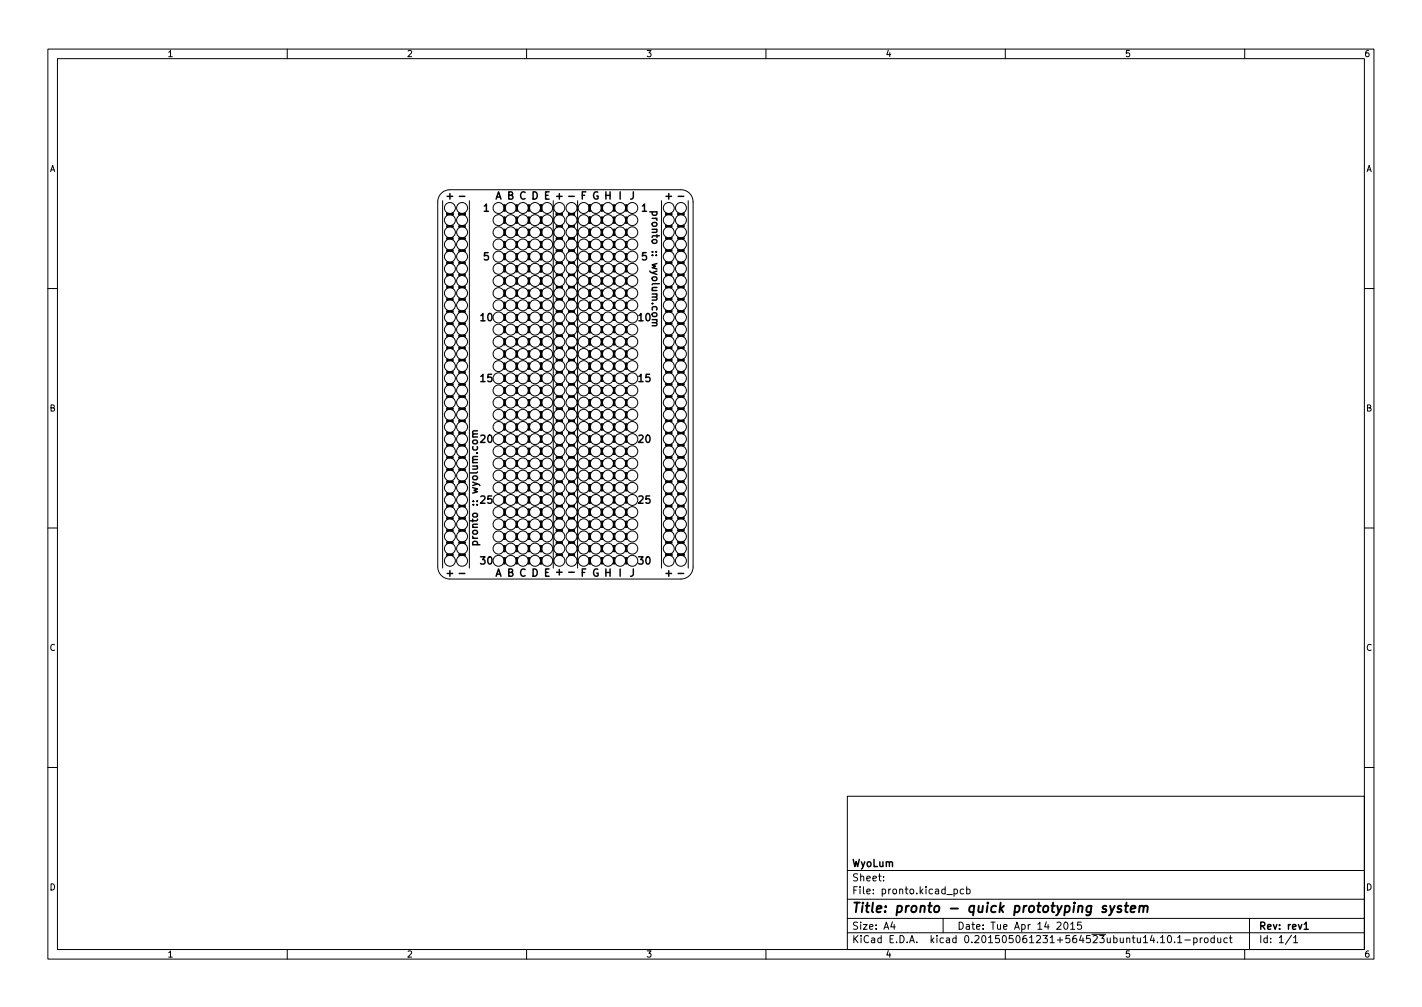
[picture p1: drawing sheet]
<svg xmlns="http://www.w3.org/2000/svg" width="297mm" height="210mm" viewBox="0 0 297 210" stroke-linecap="round" stroke-linejoin="round" font-family="sans-serif">
<defs><g id="words">
<text font-size="2.8" x="178" y="190.6">Title: pronto - quick prototyping system</text>
<g font-size="2.1">
<text x="93.4" y="41.7">+</text>
<text x="96.2" y="41.7">-</text>
<text x="103.4" y="41.7">A B C D E +</text>
<text x="119" y="41.7">-</text>
<text x="121.3" y="41.7">F G H I</text>
<text x="131.5" y="41.7">J</text>
<text x="139.1" y="41.7">+</text>
<text x="141.9" y="41.7">-</text>
<text x="101" y="44.2">1</text>
<text x="134" y="44.2">1</text>
<text x="136.2" y="45.2" transform="rotate(90 136.2 45.2)">pronto :: wyolum.com</text>
<text x="101" y="54.4">5</text>
<text x="134" y="54.4">5</text>
<text x="100.4" y="67.1">10</text>
<text x="133.4" y="67.1">10</text>
<text x="100.4" y="79.8">15</text>
<text x="133.4" y="79.8">15</text>
<text x="100.4" y="92.5">20</text>
<text x="133.4" y="92.5">20</text>
<text x="100.4" y="105.2">25</text>
<text x="133.4" y="105.2">25</text>
<text x="99.8" y="112.8" transform="rotate(-90 99.8 112.8)">pronto :: wyolum.com</text>
<text x="100.4" y="117.9">30</text>
<text x="133.4" y="117.9">30</text>
<text x="93.4" y="120.4">+</text>
<text x="96.2" y="120.4">-</text>
<text x="103.4" y="120.4">A B C D E +</text>
<text x="119" y="120.1">-</text>
<text x="121.3" y="120.4">F G H I</text>
<text x="131.5" y="120.4">J</text>
<text x="139.1" y="120.4">+</text>
<text x="141.9" y="120.4">-</text>
<text x="178" y="184">Sheet:</text>
<text x="178" y="181">WyoLum</text>
<text x="178" y="186.7">File: pronto.kicad_pcb</text>
<text x="178" y="196.9">KiCad E.D.A. kicad 0.201505061231+564523ubuntu14.10.1-product</text>
<text x="178" y="194.1">Size: A4</text>
<text x="200" y="194.1">Date: Tue Apr 14 2015</text>
<text x="263" y="194.1">Rev: rev1</text>
<text x="263" y="196.9">Id: 1/1</text>
</g>
<g font-size="1.8">
<text x="35" y="11.9">1</text>
<text x="85" y="11.9">2</text>
<text x="135" y="11.9">3</text>
<text x="185" y="11.9">4</text>
<text x="235" y="11.9">5</text>
<text x="285" y="11.9">6</text>
<text x="10.3" y="35.9">A</text>
<text x="285.3" y="35.9">A</text>
<text x="10.3" y="85.9">B</text>
<text x="285.3" y="85.9">B</text>
<text x="10.3" y="135.9">C</text>
<text x="285.3" y="135.9">C</text>
<text x="10.3" y="185.9">D</text>
<text x="285.3" y="185.9">D</text>
<text x="35" y="199.9">1</text>
<text x="85" y="199.9">2</text>
<text x="135" y="199.9">3</text>
<text x="185" y="199.9">4</text>
<text x="235" y="199.9">5</text>
<text x="285" y="199.9">6</text>
</g>
</g></defs>
<g fill="none" stroke="#000" stroke-width=".21">
<path d="M10 10.2h277v190.1h-277zM12 12.2h273v186.1h-273zM60 10.2v2M110 10.2v2M160 10.2v2M210 10.2v2M260 10.2v2M92.2 40.4l.9-.6 .9-.2h48.2a2.54 2.54 0 0 1 2.6 2.6v76.2a2.54 2.54 0 0 1-2.6 2.5h-48.2a2.54 2.54 0 0 1-2.6-2.5v-76.2l.2-.9zM92.5 41.9v76.7M93.3 47.5v-.4h1.3v.4M93.3 50v-.3h1.3v.3M93.3 52.6v-.4h1.3v.4"/>
<path d="M93.3 55.1v-.4h1.3v.4M93.3 57.7v-.4h1.3v.4M93.3 44.4v.6M93.3 57.5h1.3M93.3 57.4h1.3M93.3 55h1.3M93.3 54.9h1.3M93.3 59.9h1.3M93.3 44.8h1.3M93.3 44.6h1.3M93.3 44.7h1.3M93.3 47.4h1.3"/>
<path d="M93.3 47.2h1.3M93.3 49.9h1.3M93.3 49.8h1.3M93.3 52.4h1.3M93.3 52.3h1.3M94.6 44.4v.6M95.9 47.5v-.4h1.3v.4M95.9 50v-.3h1.3v.3M95.9 52.6v-.4h1.3v.4M95.9 55.1v-.4h1.3v.4M95.9 57.7v-.4h1.3v.4M95.9 44.4v.6"/>
<path d="M95.9 57.5h1.3M95.9 57.4h1.3M95.9 55h1.3M95.9 54.9h1.3M95.9 59.9h1.3M95.9 44.8h1.3M95.9 44.6h1.3M95.9 44.7h1.3M95.9 47.4h1.3M95.9 47.2h1.3M95.9 49.9h1.3M95.9 49.8h1.3"/>
<path d="M95.9 52.4h1.3M95.9 52.3h1.3M97.2 44.4v.6M98 41.9v76.7M105.2 55.5h.3v1.3h-.3M105.2 53h.3v1.2h-.3M105.2 58h.3v1.3h-.3M105.2 50.4h.3v1.3h-.3M105.2 47.9h.3v1.2h-.3M105.2 42.8h.3v1.3h-.3M105.2 45.3h.3v1.3h-.3M105.3 42.8v1.3"/>
<path d="M105.3 45.3v1.3M105.3 47.9v1.2M105.3 50.4v1.3M105.3 53v1.2M105.3 55.5v1.3M105.3 58v1.3M105.4 42.8v1.3M105.4 45.3v1.3M105.4 47.9v1.2M105.4 50.4v1.3M105.4 53v1.2M105.4 55.5v1.3"/>
<path d="M105.4 58v1.3M107.7 55.5h.4v1.3h-.4M107.7 53h.4v1.2h-.4M107.7 58h.4v1.3h-.4M107.7 50.4h.4v1.3h-.4M107.7 47.9h.4v1.2h-.4M107.7 42.8h.4v1.3h-.4M107.7 45.3h.4v1.3h-.4M107.8 42.8v1.3M107.8 45.3v1.3M107.8 47.9v1.2M107.8 50.4v1.3"/>
<path d="M107.8 53v1.2M107.8 55.5v1.3M107.8 58v1.3M107.9 42.8v1.3M107.9 45.3v1.3M107.9 47.9v1.2M107.9 50.4v1.3M107.9 53v1.2M107.9 55.5v1.3M107.9 58v1.3M110.2 55.5h.4v1.3h-.4M110.2 53h.4v1.2h-.4"/>
<path d="M110.2 58h.4v1.3h-.4M110.2 50.4h.4v1.3h-.4M110.2 47.9h.4v1.2h-.4M110.2 42.8h.4v1.3h-.4M110.2 45.3h.4v1.3h-.4M110.4 42.8v1.3M110.4 45.3v1.3M110.4 47.9v1.2M110.4 50.4v1.3M110.4 53v1.2M110.4 55.5v1.3M110.4 58v1.3"/>
<path d="M110.5 42.8v1.3M110.5 45.3v1.3M110.5 47.9v1.2M110.5 50.4v1.3M110.5 53v1.2M110.5 55.5v1.3M110.5 58v1.3M112.8 56.8h.5M112.8 55.5h.5M112.8 53h.5M112.8 54.2h.5M112.8 59.3h.5"/>
<path d="M112.8 58h.5M112.8 51.7h.5M112.8 50.4h.5M112.8 47.9h.5M112.8 49.1h.5M112.8 44.1h.5M112.8 42.8h.5M112.8 45.3h.5M112.8 46.6h.5M112.9 42.8v1.3M112.9 45.3v1.3M112.9 47.9v1.2"/>
<path d="M112.9 50.4v1.3M112.9 53v1.2M112.9 55.5v1.3M112.9 58v1.3M113 42.8v1.3M113 45.3v1.3M113 47.9v1.2M113 50.4v1.3M113 53v1.2M113 55.5v1.3M113 58v1.3M113.2 42.8v1.3"/>
<path d="M113.2 45.3v1.3M113.2 47.9v1.2M113.2 50.4v1.3M113.2 53v1.2M113.2 55.5v1.3M113.2 58v1.3M115.6 41.9v76.7M116.2 57.5h1.3M116.2 57.7v-.4h1.3v.4M116.2 57.4h1.3M116.2 55.1v-.4h1.3v.4M116.2 55h1.3"/>
<path d="M116.2 54.9h1.3M116.2 47.5v-.4h1.3v.4M116.2 50v-.3h1.3v.3M116.2 52.6v-.4h1.3v.4M116.2 44.4v.6M116.2 59.9h1.3M116.2 44.8h1.3M116.2 44.6h1.3M116.2 44.7h1.3M116.2 47.4h1.3M116.2 47.2h1.3M116.2 49.9h1.3"/>
<path d="M116.2 49.8h1.3M116.2 52.4h1.3M116.2 52.3h1.3M117.5 44.4v.6M118.7 57.5h1.3M118.7 57.7v-.4h1.3v.4M118.7 57.4h1.3M118.7 55.1v-.4h1.3v.4M118.7 55h1.3M118.7 54.9h1.3M118.7 47.5v-.4h1.3v.4M118.7 50v-.3h1.3v.3"/>
<path d="M118.7 52.6v-.4h1.3v.4M118.7 44.4v.6M118.7 59.9h1.3M118.7 44.8h1.3M118.7 44.6h1.3M118.7 44.7h1.3M118.7 47.4h1.3M118.7 47.2h1.3M118.7 49.9h1.3M118.7 49.8h1.3M118.7 52.4h1.3M118.7 52.3h1.3"/>
<path d="M120 44.4v.6M120.6 41.9v76.7M122.9 56.8h.5M122.9 55.5h.5M122.9 53h.5M122.9 54.2h.5M122.9 59.3h.5M122.9 58h.5M122.9 51.7h.5M122.9 50.4h.5M122.9 47.9h.5M122.9 49.1h.5"/>
<path d="M122.9 44.1h.5M122.9 42.8h.5M122.9 45.3h.5M122.9 46.6h.5M123.1 42.8v1.3M123.1 45.3v1.3M123.1 47.9v1.2M123.1 50.4v1.3M123.1 53v1.2M123.1 55.5v1.3M123.1 58v1.3M123.2 42.8v1.3"/>
<path d="M123.2 45.3v1.3M123.2 47.9v1.2M123.2 50.4v1.3M123.2 53v1.2M123.2 55.5v1.3M123.2 58v1.3M123.3 42.8v1.3M123.3 45.3v1.3M123.3 47.9v1.2M123.3 50.4v1.3M123.3 53v1.2M123.3 55.5v1.3"/>
<path d="M123.3 58v1.3M125.7 42.8v1.3M125.7 45.3v1.3M125.7 47.9v1.2M125.7 50.4v1.3M125.7 53v1.2M125.7 55.5v1.3M125.7 58v1.3M125.9 42.8v1.3M125.9 45.3v1.3M125.9 47.9v1.2M125.9 50.4v1.3"/>
<path d="M125.9 53v1.2M125.9 55.5v1.3M125.9 58v1.3M126 42.8h-.4v1.3h.4M126 45.3h-.4v1.3h.4M126 47.9h-.4v1.2h.4M126 50.4h-.4v1.3h.4M126 53h-.4v1.2h.4M126 55.5h-.4v1.3h.4M126 58h-.4v1.3h.4M128.3 42.8v1.3M128.3 45.3v1.3"/>
<path d="M128.3 47.9v1.2M128.3 50.4v1.3M128.3 53v1.2M128.3 55.5v1.3M128.3 58v1.3M128.4 42.8v1.3M128.4 45.3v1.3M128.4 47.9v1.2M128.4 50.4v1.3M128.4 53v1.2M128.4 55.5v1.3M128.4 58v1.3"/>
<path d="M128.5 42.8h-.4v1.3h.4M128.5 45.3h-.4v1.3h.4M128.5 47.9h-.4v1.2h.4M128.5 50.4h-.4v1.3h.4M128.5 53h-.4v1.2h.4M128.5 55.5h-.4v1.3h.4M128.5 58h-.4v1.3h.4M130.8 42.8v1.3M130.8 45.3v1.3M130.8 47.9v1.2M130.8 50.4v1.3M130.8 53v1.2"/>
<path d="M130.8 55.5v1.3M130.8 58v1.3M130.9 42.8v1.3M130.9 45.3v1.3M130.9 47.9v1.2M130.9 50.4v1.3M130.9 53v1.2M130.9 55.5v1.3M130.9 58v1.3M131.1 42.8h-.4v1.3h.4M131.1 45.3h-.4v1.3h.4M131.1 47.9h-.4v1.2h.4"/>
<path d="M131.1 50.4h-.4v1.3h.4M131.1 53h-.4v1.2h.4M131.1 55.5h-.4v1.3h.4M131.1 58h-.4v1.3h.4M138.2 41.9v76.7M139.1 44.4v.4h1.2v-.4M139.1 47v.4h1.2v-.4M139.1 49.5v.4h1.2v-.4M139.1 52.1v.3h1.2v-.3M139.1 54.6v.4h1.2v-.4M139.1 57.1v.4h1.2v-.4M139.1 59.7v.4h1.2v-.4"/>
<path d="M139.1 57.3h1.2M139.1 57.4h1.2M139.1 54.7h1.2M139.1 54.9h1.2M139.1 59.8h1.2M139.1 59.9h1.2M139.1 44.6h1.2M139.1 44.7h1.2M139.1 47.1h1.2M139.1 47.2h1.2M139.1 49.7h1.2M139.1 49.8h1.2"/>
<path d="M139.1 52.2h1.2M139.1 52.3h1.2M141.6 44.4v.4h1.3v-.4M141.6 47v.4h1.3v-.4M141.6 49.5v.4h1.3v-.4M141.6 52.1v.3h1.3v-.3M141.6 54.6v.4h1.3v-.4M141.6 57.1v.4h1.3v-.4M141.6 59.7v.4h1.3v-.4M141.6 57.3h1.3M141.6 57.4h1.3M141.6 54.7h1.3"/>
<path d="M141.6 54.9h1.3M141.6 59.8h1.3M141.6 59.9h1.3M141.6 44.6h1.3M141.6 44.7h1.3M141.6 47.1h1.3M141.6 47.2h1.3M141.6 49.7h1.3M141.6 49.8h1.3M141.6 52.2h1.3M141.6 52.3h1.3M143.8 41.9v76.7"/>
<path d="M10 60.2h2M93.3 60.2v-.4h1.3v.4M93.3 62.7v-.3h1.3v.3M93.3 65.3v-.4h1.3v.4M93.3 67.8v-.4h1.3v.4M93.3 70.4v-.4h1.3v.4M93.3 72.9v-.4h1.3v.4M93.3 75.4v-.3h1.3v.3M93.3 78v-.4h1.3v.4M93.3 72.8h1.3M93.3 72.6h1.3M93.3 70.2h1.3"/>
<path d="M93.3 70.1h1.3M93.3 65.1h1.3M93.3 65h1.3M93.3 67.7h1.3M93.3 67.6h1.3M93.3 60.1h1.3M93.3 62.6h1.3M93.3 62.5h1.3M93.3 77.8h1.3M93.3 77.7h1.3M93.3 75.3h1.3M93.3 75.2h1.3"/>
<path d="M95.9 60.2v-.4h1.3v.4M95.9 62.7v-.3h1.3v.3M95.9 65.3v-.4h1.3v.4M95.9 67.8v-.4h1.3v.4M95.9 70.4v-.4h1.3v.4M95.9 72.9v-.4h1.3v.4M95.9 75.4v-.3h1.3v.3M95.9 78v-.4h1.3v.4M95.9 72.8h1.3M95.9 72.6h1.3M95.9 70.2h1.3M95.9 70.1h1.3"/>
<path d="M95.9 65.1h1.3M95.9 65h1.3M95.9 67.7h1.3M95.9 67.6h1.3M95.9 60.1h1.3M95.9 62.6h1.3M95.9 62.5h1.3M95.9 77.8h1.3M95.9 77.7h1.3M95.9 75.3h1.3M95.9 75.2h1.3M105.2 65.7h.3v1.2h-.3"/>
<path d="M105.2 63.1h.3v1.3h-.3M105.2 68.2h.3v1.3h-.3M105.2 70.7h.3v1.3h-.3M105.2 78.4h.3v1.2h-.3M105.2 73.3h.3v1.2h-.3M105.2 75.8h.3v1.3h-.3M105.2 60.6h.3v1.2h-.3M105.3 60.6v1.2M105.3 63.1v1.3M105.3 65.7v1.2M105.3 68.2v1.3M105.3 70.7v1.3"/>
<path d="M105.3 73.3v1.2M105.3 75.8v1.3M105.3 78.4v1.2M105.4 60.6v1.2M105.4 63.1v1.3M105.4 65.7v1.2M105.4 68.2v1.3M105.4 70.7v1.3M105.4 73.3v1.2M105.4 75.8v1.3M105.4 78.4v1.2M107.7 65.7h.4v1.2h-.4"/>
<path d="M107.7 63.1h.4v1.3h-.4M107.7 68.2h.4v1.3h-.4M107.7 70.7h.4v1.3h-.4M107.7 78.4h.4v1.2h-.4M107.7 73.3h.4v1.2h-.4M107.7 75.8h.4v1.3h-.4M107.7 60.6h.4v1.2h-.4M107.8 60.6v1.2M107.8 63.1v1.3M107.8 65.7v1.2M107.8 68.2v1.3M107.8 70.7v1.3"/>
<path d="M107.8 73.3v1.2M107.8 75.8v1.3M107.8 78.4v1.2M107.9 60.6v1.2M107.9 63.1v1.3M107.9 65.7v1.2M107.9 68.2v1.3M107.9 70.7v1.3M107.9 73.3v1.2M107.9 75.8v1.3M107.9 78.4v1.2M110.2 65.7h.4v1.2h-.4"/>
<path d="M110.2 63.1h.4v1.3h-.4M110.2 68.2h.4v1.3h-.4M110.2 70.7h.4v1.3h-.4M110.2 78.4h.4v1.2h-.4M110.2 73.3h.4v1.2h-.4M110.2 75.8h.4v1.3h-.4M110.2 60.6h.4v1.2h-.4M110.4 60.6v1.2M110.4 63.1v1.3M110.4 65.7v1.2M110.4 68.2v1.3M110.4 70.7v1.3"/>
<path d="M110.4 73.3v1.2M110.4 75.8v1.3M110.4 78.4v1.2M110.5 60.6v1.2M110.5 63.1v1.3M110.5 65.7v1.2M110.5 68.2v1.3M110.5 70.7v1.3M110.5 73.3v1.2M110.5 75.8v1.3M110.5 78.4v1.2M112.8 66.9h.5"/>
<path d="M112.8 65.7h.5M112.8 63.1h.5M112.8 64.4h.5M112.8 69.5h.5M112.8 68.2h.5M112.8 70.7h.5M112.8 72h.5M112.8 78.4h.5M112.8 79.6h.5M112.8 74.5h.5M112.8 73.3h.5M112.8 75.8h.5"/>
<path d="M112.8 77.1h.5M112.8 60.6h.5M112.8 61.8h.5M112.9 60.6v1.2M112.9 63.1v1.3M112.9 65.7v1.2M112.9 68.2v1.3M112.9 70.7v1.3M112.9 73.3v1.2M112.9 75.8v1.3M112.9 78.4v1.2M113 60.6v1.2"/>
<path d="M113 63.1v1.3M113 65.7v1.2M113 68.2v1.3M113 70.7v1.3M113 73.3v1.2M113 75.8v1.3M113 78.4v1.2M113.2 60.6v1.2M113.2 63.1v1.3M113.2 65.7v1.2M113.2 68.2v1.3M113.2 70.7v1.3"/>
<path d="M113.2 73.3v1.2M113.2 75.8v1.3M113.2 78.4v1.2M116.2 72.8h1.3M116.2 72.9v-.4h1.3v.4M116.2 72.6h1.3M116.2 70.4v-.4h1.3v.4M116.2 70.2h1.3M116.2 70.1h1.3M116.2 60.2v-.4h1.3v.4M116.2 62.7v-.3h1.3v.3M116.2 65.3v-.4h1.3v.4"/>
<path d="M116.2 67.8v-.4h1.3v.4M116.2 75.4v-.3h1.3v.3M116.2 78v-.4h1.3v.4M116.2 65.1h1.3M116.2 65h1.3M116.2 67.7h1.3M116.2 67.6h1.3M116.2 60.1h1.3M116.2 62.6h1.3M116.2 62.5h1.3M116.2 77.8h1.3M116.2 77.7h1.3"/>
<path d="M116.2 75.3h1.3M116.2 75.2h1.3M118.7 72.8h1.3M118.7 72.9v-.4h1.3v.4M118.7 72.6h1.3M118.7 70.4v-.4h1.3v.4M118.7 70.2h1.3M118.7 70.1h1.3M118.7 60.2v-.4h1.3v.4M118.7 62.7v-.3h1.3v.3M118.7 65.3v-.4h1.3v.4M118.7 67.8v-.4h1.3v.4"/>
<path d="M118.7 75.4v-.3h1.3v.3M118.7 78v-.4h1.3v.4M118.7 65.1h1.3M118.7 65h1.3M118.7 67.7h1.3M118.7 67.6h1.3M118.7 60.1h1.3M118.7 62.6h1.3M118.7 62.5h1.3M118.7 77.8h1.3M118.7 77.7h1.3M118.7 75.3h1.3"/>
<path d="M118.7 75.2h1.3M122.9 66.9h.5M122.9 65.7h.5M122.9 63.1h.5M122.9 64.4h.5M122.9 69.5h.5M122.9 68.2h.5M122.9 70.7h.5M122.9 72h.5M122.9 78.4h.5M122.9 79.6h.5M122.9 74.5h.5"/>
<path d="M122.9 73.3h.5M122.9 75.8h.5M122.9 77.1h.5M122.9 60.6h.5M122.9 61.8h.5M123.1 60.6v1.2M123.1 63.1v1.3M123.1 65.7v1.2M123.1 68.2v1.3M123.1 70.7v1.3M123.1 73.3v1.2M123.1 75.8v1.3"/>
<path d="M123.1 78.4v1.2M123.2 60.6v1.2M123.2 63.1v1.3M123.2 65.7v1.2M123.2 68.2v1.3M123.2 70.7v1.3M123.2 73.3v1.2M123.2 75.8v1.3M123.2 78.4v1.2M123.3 60.6v1.2M123.3 63.1v1.3M123.3 65.7v1.2"/>
<path d="M123.3 68.2v1.3M123.3 70.7v1.3M123.3 73.3v1.2M123.3 75.8v1.3M123.3 78.4v1.2M125.7 60.6v1.2M125.7 63.1v1.3M125.7 65.7v1.2M125.7 68.2v1.3M125.7 70.7v1.3M125.7 73.3v1.2M125.7 75.8v1.3"/>
<path d="M125.7 78.4v1.2M125.9 60.6v1.2M125.9 63.1v1.3M125.9 65.7v1.2M125.9 68.2v1.3M125.9 70.7v1.3M125.9 73.3v1.2M125.9 75.8v1.3M125.9 78.4v1.2M126 60.6h-.4v1.2h.4M126 63.1h-.4v1.3h.4M126 65.7h-.4v1.2h.4"/>
<path d="M126 68.2h-.4v1.3h.4M126 70.7h-.4v1.3h.4M126 73.3h-.4v1.2h.4M126 75.8h-.4v1.3h.4M126 78.4h-.4v1.2h.4M128.3 60.6v1.2M128.3 63.1v1.3M128.3 65.7v1.2M128.3 68.2v1.3M128.3 70.7v1.3M128.3 73.3v1.2M128.3 75.8v1.3"/>
<path d="M128.3 78.4v1.2M128.4 60.6v1.2M128.4 63.1v1.3M128.4 65.7v1.2M128.4 68.2v1.3M128.4 70.7v1.3M128.4 73.3v1.2M128.4 75.8v1.3M128.4 78.4v1.2M128.5 60.6h-.4v1.2h.4M128.5 63.1h-.4v1.3h.4M128.5 65.7h-.4v1.2h.4"/>
<path d="M128.5 68.2h-.4v1.3h.4M128.5 70.7h-.4v1.3h.4M128.5 73.3h-.4v1.2h.4M128.5 75.8h-.4v1.3h.4M128.5 78.4h-.4v1.2h.4M130.8 60.6v1.2M130.8 63.1v1.3M130.8 65.7v1.2M130.8 68.2v1.3M130.8 70.7v1.3M130.8 73.3v1.2M130.8 75.8v1.3"/>
<path d="M130.8 78.4v1.2M130.9 60.6v1.2M130.9 63.1v1.3M130.9 65.7v1.2M130.9 68.2v1.3M130.9 70.7v1.3M130.9 73.3v1.2M130.9 75.8v1.3M130.9 78.4v1.2M131.1 60.6h-.4v1.2h.4M131.1 63.1h-.4v1.3h.4M131.1 65.7h-.4v1.2h.4"/>
<path d="M131.1 68.2h-.4v1.3h.4M131.1 70.7h-.4v1.3h.4M131.1 73.3h-.4v1.2h.4M131.1 75.8h-.4v1.3h.4M131.1 78.4h-.4v1.2h.4M139.1 62.2v.4h1.2v-.4M139.1 64.8v.3h1.2v-.3M139.1 67.3v.4h1.2v-.4M139.1 69.8v.4h1.2v-.4M139.1 72.4v.4h1.2v-.4M139.1 74.9v.4h1.2v-.4M139.1 77.5v.3h1.2v-.3"/>
<path d="M139.1 72.5h1.2M139.1 72.6h1.2M139.1 70h1.2M139.1 70.1h1.2M139.1 64.9h1.2M139.1 65h1.2M139.1 67.4h1.2M139.1 67.6h1.2M139.1 62.4h1.2M139.1 62.5h1.2M139.1 77.6h1.2M139.1 77.7h1.2"/>
<path d="M139.1 75.1h1.2M139.1 75.2h1.2M141.6 62.2v.4h1.3v-.4M141.6 64.8v.3h1.3v-.3M141.6 67.3v.4h1.3v-.4M141.6 69.8v.4h1.3v-.4M141.6 72.4v.4h1.3v-.4M141.6 74.9v.4h1.3v-.4M141.6 77.5v.3h1.3v-.3M141.6 72.5h1.3M141.6 72.6h1.3M141.6 70h1.3"/>
<path d="M141.6 70.1h1.3M141.6 64.9h1.3M141.6 65h1.3M141.6 67.4h1.3M141.6 67.6h1.3M141.6 62.4h1.3M141.6 62.5h1.3M141.6 77.6h1.3M141.6 77.7h1.3M141.6 75.1h1.3M141.6 75.2h1.3M285 60.2h2"/>
<path d="M93.3 80.5v-.4h1.3v.4M93.3 83.1v-.4h1.3v.4M93.3 85.6v-.4h1.3v.4M93.3 88.1v-.3h1.3v.3M93.3 90.7v-.4h1.3v.4M93.3 93.2v-.4h1.3v.4M93.3 95.8v-.4h1.3v.4M93.3 98.3v-.4h1.3v.4M93.3 88h1.3M93.3 87.9h1.3M93.3 85.5h1.3M93.3 85.3h1.3"/>
<path d="M93.3 93.1h1.3M93.3 93h1.3M93.3 90.5h1.3M93.3 90.4h1.3M93.3 80.4h1.3M93.3 80.3h1.3M93.3 82.9h1.3M93.3 82.8h1.3M93.3 95.6h1.3M93.3 95.5h1.3M93.3 98.2h1.3M93.3 98h1.3"/>
<path d="M95.9 80.5v-.4h1.3v.4M95.9 83.1v-.4h1.3v.4M95.9 85.6v-.4h1.3v.4M95.9 88.1v-.3h1.3v.3M95.9 90.7v-.4h1.3v.4M95.9 93.2v-.4h1.3v.4M95.9 95.8v-.4h1.3v.4M95.9 98.3v-.4h1.3v.4M95.9 88h1.3M95.9 87.9h1.3M95.9 85.5h1.3M95.9 85.3h1.3"/>
<path d="M95.9 93.1h1.3M95.9 93h1.3M95.9 90.5h1.3M95.9 90.4h1.3M95.9 80.4h1.3M95.9 80.3h1.3M95.9 82.9h1.3M95.9 82.8h1.3M95.9 95.6h1.3M95.9 95.5h1.3M95.9 98.2h1.3M95.9 98h1.3"/>
<path d="M105.2 98.7h.3v1.2h-.3M105.2 91.1h.3v1.2h-.3M105.2 88.5h.3v1.3h-.3M105.2 93.6h.3v1.3h-.3M105.2 96.1h.3v1.3h-.3M105.2 86h.3v1.2h-.3M105.2 83.4h.3v1.3h-.3M105.2 80.9h.3v1.3h-.3M105.3 80.9v1.3M105.3 83.4v1.3M105.3 86v1.2M105.3 88.5v1.3"/>
<path d="M105.3 91.1v1.2M105.3 93.6v1.3M105.3 96.1v1.3M105.3 98.7v1.2M105.4 80.9v1.3M105.4 83.4v1.3M105.4 86v1.2M105.4 88.5v1.3M105.4 91.1v1.2M105.4 93.6v1.3M105.4 96.1v1.3M105.4 98.7v1.2"/>
<path d="M107.7 98.7h.4v1.2h-.4M107.7 91.1h.4v1.2h-.4M107.7 88.5h.4v1.3h-.4M107.7 93.6h.4v1.3h-.4M107.7 96.1h.4v1.3h-.4M107.7 86h.4v1.2h-.4M107.7 83.4h.4v1.3h-.4M107.7 80.9h.4v1.3h-.4M107.8 80.9v1.3M107.8 83.4v1.3M107.8 86v1.2M107.8 88.5v1.3"/>
<path d="M107.8 91.1v1.2M107.8 93.6v1.3M107.8 96.1v1.3M107.8 98.7v1.2M107.9 80.9v1.3M107.9 83.4v1.3M107.9 86v1.2M107.9 88.5v1.3M107.9 91.1v1.2M107.9 93.6v1.3M107.9 96.1v1.3M107.9 98.7v1.2"/>
<path d="M110.2 98.7h.4v1.2h-.4M110.2 91.1h.4v1.2h-.4M110.2 88.5h.4v1.3h-.4M110.2 93.6h.4v1.3h-.4M110.2 96.1h.4v1.3h-.4M110.2 86h.4v1.2h-.4M110.2 83.4h.4v1.3h-.4M110.2 80.9h.4v1.3h-.4M110.4 80.9v1.3M110.4 83.4v1.3M110.4 86v1.2M110.4 88.5v1.3"/>
<path d="M110.4 91.1v1.2M110.4 93.6v1.3M110.4 96.1v1.3M110.4 98.7v1.2M110.5 80.9v1.3M110.5 83.4v1.3M110.5 86v1.2M110.5 88.5v1.3M110.5 91.1v1.2M110.5 93.6v1.3M110.5 96.1v1.3M110.5 98.7v1.2"/>
<path d="M112.8 98.7h.5M112.8 99.9h.5M112.8 92.3h.5M112.8 91.1h.5M112.8 88.5h.5M112.8 89.8h.5M112.8 94.9h.5M112.8 93.6h.5M112.8 96.1h.5M112.8 97.4h.5M112.8 87.2h.5M112.8 86h.5"/>
<path d="M112.8 83.4h.5M112.8 84.7h.5M112.8 82.2h.5M112.8 80.9h.5M112.9 80.9v1.3M112.9 83.4v1.3M112.9 86v1.2M112.9 88.5v1.3M112.9 91.1v1.2M112.9 93.6v1.3M112.9 96.1v1.3M112.9 98.7v1.2"/>
<path d="M113 80.9v1.3M113 83.4v1.3M113 86v1.2M113 88.5v1.3M113 91.1v1.2M113 93.6v1.3M113 96.1v1.3M113 98.7v1.2M113.2 80.9v1.3M113.2 83.4v1.3M113.2 86v1.2M113.2 88.5v1.3"/>
<path d="M113.2 91.1v1.2M113.2 93.6v1.3M113.2 96.1v1.3M113.2 98.7v1.2M116.2 88h1.3M116.2 88.1v-.3h1.3v.3M116.2 87.9h1.3M116.2 85.6v-.4h1.3v.4M116.2 85.5h1.3M116.2 85.3h1.3M116.2 80.5v-.4h1.3v.4M116.2 83.1v-.4h1.3v.4"/>
<path d="M116.2 90.7v-.4h1.3v.4M116.2 93.2v-.4h1.3v.4M116.2 95.8v-.4h1.3v.4M116.2 98.3v-.4h1.3v.4M116.2 93.1h1.3M116.2 93h1.3M116.2 90.5h1.3M116.2 90.4h1.3M116.2 80.4h1.3M116.2 80.3h1.3M116.2 82.9h1.3M116.2 82.8h1.3"/>
<path d="M116.2 95.6h1.3M116.2 95.5h1.3M116.2 98.2h1.3M116.2 98h1.3M118.7 88h1.3M118.7 88.1v-.3h1.3v.3M118.7 87.9h1.3M118.7 85.6v-.4h1.3v.4M118.7 85.5h1.3M118.7 85.3h1.3M118.7 80.5v-.4h1.3v.4M118.7 83.1v-.4h1.3v.4"/>
<path d="M118.7 90.7v-.4h1.3v.4M118.7 93.2v-.4h1.3v.4M118.7 95.8v-.4h1.3v.4M118.7 98.3v-.4h1.3v.4M118.7 93.1h1.3M118.7 93h1.3M118.7 90.5h1.3M118.7 90.4h1.3M118.7 80.4h1.3M118.7 80.3h1.3M118.7 82.9h1.3M118.7 82.8h1.3"/>
<path d="M118.7 95.6h1.3M118.7 95.5h1.3M118.7 98.2h1.3M118.7 98h1.3M122.9 98.7h.5M122.9 99.9h.5M122.9 92.3h.5M122.9 91.1h.5M122.9 88.5h.5M122.9 89.8h.5M122.9 94.9h.5M122.9 93.6h.5"/>
<path d="M122.9 96.1h.5M122.9 97.4h.5M122.9 87.2h.5M122.9 86h.5M122.9 83.4h.5M122.9 84.7h.5M122.9 82.2h.5M122.9 80.9h.5M123.1 80.9v1.3M123.1 83.4v1.3M123.1 86v1.2M123.1 88.5v1.3"/>
<path d="M123.1 91.1v1.2M123.1 93.6v1.3M123.1 96.1v1.3M123.1 98.7v1.2M123.2 80.9v1.3M123.2 83.4v1.3M123.2 86v1.2M123.2 88.5v1.3M123.2 91.1v1.2M123.2 93.6v1.3M123.2 96.1v1.3M123.2 98.7v1.2"/>
<path d="M123.3 80.9v1.3M123.3 83.4v1.3M123.3 86v1.2M123.3 88.5v1.3M123.3 91.1v1.2M123.3 93.6v1.3M123.3 96.1v1.3M123.3 98.7v1.2M125.7 80.9v1.3M125.7 83.4v1.3M125.7 86v1.2M125.7 88.5v1.3"/>
<path d="M125.7 91.1v1.2M125.7 93.6v1.3M125.7 96.1v1.3M125.7 98.7v1.2M125.9 80.9v1.3M125.9 83.4v1.3M125.9 86v1.2M125.9 88.5v1.3M125.9 91.1v1.2M125.9 93.6v1.3M125.9 96.1v1.3M125.9 98.7v1.2"/>
<path d="M126 80.9h-.4v1.3h.4M126 83.4h-.4v1.3h.4M126 86h-.4v1.2h.4M126 88.5h-.4v1.3h.4M126 91.1h-.4v1.2h.4M126 93.6h-.4v1.3h.4M126 96.1h-.4v1.3h.4M126 98.7h-.4v1.2h.4M128.3 80.9v1.3M128.3 83.4v1.3M128.3 86v1.2M128.3 88.5v1.3"/>
<path d="M128.3 91.1v1.2M128.3 93.6v1.3M128.3 96.1v1.3M128.3 98.7v1.2M128.4 80.9v1.3M128.4 83.4v1.3M128.4 86v1.2M128.4 88.5v1.3M128.4 91.1v1.2M128.4 93.6v1.3M128.4 96.1v1.3M128.4 98.7v1.2"/>
<path d="M128.5 80.9h-.4v1.3h.4M128.5 83.4h-.4v1.3h.4M128.5 86h-.4v1.2h.4M128.5 88.5h-.4v1.3h.4M128.5 91.1h-.4v1.2h.4M128.5 93.6h-.4v1.3h.4M128.5 96.1h-.4v1.3h.4M128.5 98.7h-.4v1.2h.4M130.8 80.9v1.3M130.8 83.4v1.3M130.8 86v1.2M130.8 88.5v1.3"/>
<path d="M130.8 91.1v1.2M130.8 93.6v1.3M130.8 96.1v1.3M130.8 98.7v1.2M130.9 80.9v1.3M130.9 83.4v1.3M130.9 86v1.2M130.9 88.5v1.3M130.9 91.1v1.2M130.9 93.6v1.3M130.9 96.1v1.3M130.9 98.7v1.2"/>
<path d="M131.1 80.9h-.4v1.3h.4M131.1 83.4h-.4v1.3h.4M131.1 86h-.4v1.2h.4M131.1 88.5h-.4v1.3h.4M131.1 91.1h-.4v1.2h.4M131.1 93.6h-.4v1.3h.4M131.1 96.1h-.4v1.3h.4M131.1 98.7h-.4v1.2h.4M139.1 80v.4h1.2v-.4M139.1 82.5v.4h1.2v-.4M139.1 85.1v.4h1.2v-.4M139.1 87.6v.4h1.2v-.4"/>
<path d="M139.1 90.2v.3h1.2v-.3M139.1 92.7v.4h1.2v-.4M139.1 95.2v.4h1.2v-.4M139.1 97.8v.4h1.2v-.4M139.1 87.8h1.2M139.1 87.9h1.2M139.1 85.2h1.2M139.1 85.3h1.2M139.1 92.8h1.2M139.1 93h1.2M139.1 90.3h1.2M139.1 90.4h1.2"/>
<path d="M139.1 80.1h1.2M139.1 80.3h1.2M139.1 82.7h1.2M139.1 82.8h1.2M139.1 95.4h1.2M139.1 95.5h1.2M139.1 97.9h1.2M139.1 98h1.2M141.6 80v.4h1.3v-.4M141.6 82.5v.4h1.3v-.4M141.6 85.1v.4h1.3v-.4M141.6 87.6v.4h1.3v-.4"/>
<path d="M141.6 90.2v.3h1.3v-.3M141.6 92.7v.4h1.3v-.4M141.6 95.2v.4h1.3v-.4M141.6 97.8v.4h1.3v-.4M141.6 87.8h1.3M141.6 87.9h1.3M141.6 85.2h1.3M141.6 85.3h1.3M141.6 92.8h1.3M141.6 93h1.3M141.6 90.3h1.3M141.6 90.4h1.3"/>
<path d="M141.6 80.1h1.3M141.6 80.3h1.3M141.6 82.7h1.3M141.6 82.8h1.3M141.6 95.4h1.3M141.6 95.5h1.3M141.6 97.9h1.3M141.6 98h1.3M10 110.2h2M93.3 116.1v-.4h1.3v.4M93.3 115.9h1.3M93.3 115.8h1.3"/>
<path d="M93.3 100.8v-.3h1.3v.3M93.3 103.4v-.4h1.3v.4M93.3 105.9v-.4h1.3v.4M93.3 108.5v-.4h1.3v.4M93.3 111v-.4h1.3v.4M93.3 113.5v-.3h1.3v.3M93.3 103.2h1.3M93.3 103.1h1.3M93.3 100.7h1.3M93.3 100.6h1.3M93.3 108.3h1.3M93.3 108.2h1.3"/>
<path d="M93.3 105.8h1.3M93.3 105.7h1.3M93.3 110.9h1.3M93.3 110.7h1.3M93.3 113.4h1.3M93.3 113.3h1.3M95.9 100.8v-.3h1.3v.3M95.9 103.4v-.4h1.3v.4M95.9 105.9v-.4h1.3v.4M95.9 108.5v-.4h1.3v.4M95.9 111v-.4h1.3v.4M95.9 113.5v-.3h1.3v.3"/>
<path d="M95.9 116.1v-.4h1.3v.4M95.9 115.9h1.3M95.9 115.8h1.3M95.9 103.2h1.3M95.9 103.1h1.3M95.9 100.7h1.3M95.9 100.6h1.3M95.9 108.3h1.3M95.9 108.2h1.3M95.9 105.8h1.3M95.9 105.7h1.3M95.9 110.9h1.3"/>
<path d="M95.9 110.7h1.3M95.9 113.4h1.3M95.9 113.3h1.3M105.2 111.4h.3v1.2h-.3M105.2 113.9h.3v1.3h-.3M105.2 116.5h.3v1.2h-.3M105.2 108.8h.3v1.3h-.3M105.2 106.3h.3v1.3h-.3M105.2 101.2h.3v1.3h-.3M105.2 103.8h.3v1.2h-.3M105.3 101.2v1.3M105.3 103.8v1.2"/>
<path d="M105.3 106.3v1.3M105.3 108.8v1.3M105.3 111.4v1.2M105.3 113.9v1.3M105.3 116.5v1.2M105.4 101.2v1.3M105.4 103.8v1.2M105.4 106.3v1.3M105.4 108.8v1.3M105.4 111.4v1.2M105.4 113.9v1.3M105.4 116.5v1.2"/>
<path d="M107.7 111.4h.4v1.2h-.4M107.7 113.9h.4v1.3h-.4M107.7 116.5h.4v1.2h-.4M107.7 108.8h.4v1.3h-.4M107.7 106.3h.4v1.3h-.4M107.7 101.2h.4v1.3h-.4M107.7 103.8h.4v1.2h-.4M107.8 101.2v1.3M107.8 103.8v1.2M107.8 106.3v1.3M107.8 108.8v1.3M107.8 111.4v1.2"/>
<path d="M107.8 113.9v1.3M107.8 116.5v1.2M107.9 101.2v1.3M107.9 103.8v1.2M107.9 106.3v1.3M107.9 108.8v1.3M107.9 111.4v1.2M107.9 113.9v1.3M107.9 116.5v1.2M110.2 111.4h.4v1.2h-.4M110.2 113.9h.4v1.3h-.4M110.2 116.5h.4v1.2h-.4"/>
<path d="M110.2 108.8h.4v1.3h-.4M110.2 106.3h.4v1.3h-.4M110.2 101.2h.4v1.3h-.4M110.2 103.8h.4v1.2h-.4M110.4 101.2v1.3M110.4 103.8v1.2M110.4 106.3v1.3M110.4 108.8v1.3M110.4 111.4v1.2M110.4 113.9v1.3M110.4 116.5v1.2M110.5 101.2v1.3"/>
<path d="M110.5 103.8v1.2M110.5 106.3v1.3M110.5 108.8v1.3M110.5 111.4v1.2M110.5 113.9v1.3M110.5 116.5v1.2M112.8 112.6h.5M112.8 111.4h.5M112.8 115.2h.5M112.8 113.9h.5M112.8 116.5h.5M112.8 117.7h.5"/>
<path d="M112.8 110.1h.5M112.8 108.8h.5M112.8 106.3h.5M112.8 107.6h.5M112.8 102.5h.5M112.8 101.2h.5M112.8 103.8h.5M112.8 105h.5M112.9 101.2v1.3M112.9 103.8v1.2M112.9 106.3v1.3M112.9 108.8v1.3"/>
<path d="M112.9 111.4v1.2M112.9 113.9v1.3M112.9 116.5v1.2M113 101.2v1.3M113 103.8v1.2M113 106.3v1.3M113 108.8v1.3M113 111.4v1.2M113 113.9v1.3M113 116.5v1.2M113.2 101.2v1.3M113.2 103.8v1.2"/>
<path d="M113.2 106.3v1.3M113.2 108.8v1.3M113.2 111.4v1.2M113.2 113.9v1.3M113.2 116.5v1.2M116.2 116.1v-.4h1.3v.4M116.2 115.9h1.3M116.2 115.8h1.3M116.2 103.2h1.3M116.2 103.4v-.4h1.3v.4M116.2 103.1h1.3M116.2 100.8v-.3h1.3v.3"/>
<path d="M116.2 100.7h1.3M116.2 100.6h1.3M116.2 105.9v-.4h1.3v.4M116.2 108.5v-.4h1.3v.4M116.2 111v-.4h1.3v.4M116.2 113.5v-.3h1.3v.3M116.2 108.3h1.3M116.2 108.2h1.3M116.2 105.8h1.3M116.2 105.7h1.3M116.2 110.9h1.3M116.2 110.7h1.3"/>
<path d="M116.2 113.4h1.3M116.2 113.3h1.3M118.7 116.1v-.4h1.3v.4M118.7 115.9h1.3M118.7 115.8h1.3M118.7 103.2h1.3M118.7 103.4v-.4h1.3v.4M118.7 103.1h1.3M118.7 100.8v-.3h1.3v.3M118.7 100.7h1.3M118.7 100.6h1.3M118.7 105.9v-.4h1.3v.4"/>
<path d="M118.7 108.5v-.4h1.3v.4M118.7 111v-.4h1.3v.4M118.7 113.5v-.3h1.3v.3M118.7 108.3h1.3M118.7 108.2h1.3M118.7 105.8h1.3M118.7 105.7h1.3M118.7 110.9h1.3M118.7 110.7h1.3M118.7 113.4h1.3M118.7 113.3h1.3M122.9 112.6h.5"/>
<path d="M122.9 111.4h.5M122.9 115.2h.5M122.9 113.9h.5M122.9 116.5h.5M122.9 117.7h.5M122.9 110.1h.5M122.9 108.8h.5M122.9 106.3h.5M122.9 107.6h.5M122.9 102.5h.5M122.9 101.2h.5M122.9 103.8h.5"/>
<path d="M122.9 105h.5M123.1 101.2v1.3M123.1 103.8v1.2M123.1 106.3v1.3M123.1 108.8v1.3M123.1 111.4v1.2M123.1 113.9v1.3M123.1 116.5v1.2M123.2 101.2v1.3M123.2 103.8v1.2M123.2 106.3v1.3M123.2 108.8v1.3"/>
<path d="M123.2 111.4v1.2M123.2 113.9v1.3M123.2 116.5v1.2M123.3 101.2v1.3M123.3 103.8v1.2M123.3 106.3v1.3M123.3 108.8v1.3M123.3 111.4v1.2M123.3 113.9v1.3M123.3 116.5v1.2M125.7 101.2v1.3M125.7 103.8v1.2"/>
<path d="M125.7 106.3v1.3M125.7 108.8v1.3M125.7 111.4v1.2M125.7 113.9v1.3M125.7 116.5v1.2M125.9 101.2v1.3M125.9 103.8v1.2M125.9 106.3v1.3M125.9 108.8v1.3M125.9 111.4v1.2M125.9 113.9v1.3M125.9 116.5v1.2"/>
<path d="M126 111.4h-.4v1.2h.4M126 101.2h-.4v1.3h.4M126 103.8h-.4v1.2h.4M126 106.3h-.4v1.3h.4M126 108.8h-.4v1.3h.4M126 113.9h-.4v1.3h.4M126 116.5h-.4v1.2h.4M128.3 101.2v1.3M128.3 103.8v1.2M128.3 106.3v1.3M128.3 108.8v1.3M128.3 111.4v1.2"/>
<path d="M128.3 113.9v1.3M128.3 116.5v1.2M128.4 101.2v1.3M128.4 103.8v1.2M128.4 106.3v1.3M128.4 108.8v1.3M128.4 111.4v1.2M128.4 113.9v1.3M128.4 116.5v1.2M128.5 111.4h-.4v1.2h.4M128.5 101.2h-.4v1.3h.4M128.5 103.8h-.4v1.2h.4"/>
<path d="M128.5 106.3h-.4v1.3h.4M128.5 108.8h-.4v1.3h.4M128.5 113.9h-.4v1.3h.4M128.5 116.5h-.4v1.2h.4M130.8 101.2v1.3M130.8 103.8v1.2M130.8 106.3v1.3M130.8 108.8v1.3M130.8 111.4v1.2M130.8 113.9v1.3M130.8 116.5v1.2M130.9 101.2v1.3"/>
<path d="M130.9 103.8v1.2M130.9 106.3v1.3M130.9 108.8v1.3M130.9 111.4v1.2M130.9 113.9v1.3M130.9 116.5v1.2M131.1 111.4h-.4v1.2h.4M131.1 101.2h-.4v1.3h.4M131.1 103.8h-.4v1.2h.4M131.1 106.3h-.4v1.3h.4M131.1 108.8h-.4v1.3h.4M131.1 113.9h-.4v1.3h.4"/>
<path d="M131.1 116.5h-.4v1.2h.4M139.1 115.7h1.2M139.1 115.9h1.2M139.1 115.8h1.2M139.1 100.3v.4h1.2v-.4M139.1 102.9v.3h1.2v-.3M139.1 105.4v.4h1.2v-.4M139.1 107.9v.4h1.2v-.4M139.1 110.5v.4h1.2v-.4M139.1 113v.4h1.2v-.4M139.1 115.6v.5M139.1 103h1.2"/>
<path d="M139.1 103.1h1.2M139.1 100.5h1.2M139.1 100.6h1.2M139.1 108.1h1.2M139.1 108.2h1.2M139.1 105.5h1.2M139.1 105.7h1.2M139.1 110.6h1.2M139.1 110.7h1.2M139.1 113.2h1.2M139.1 113.3h1.2M140.3 115.6v.5"/>
<path d="M141.6 115.7h1.3M141.6 115.9h1.3M141.6 115.8h1.3M141.6 100.3v.4h1.3v-.4M141.6 102.9v.3h1.3v-.3M141.6 105.4v.4h1.3v-.4M141.6 107.9v.4h1.3v-.4M141.6 110.5v.4h1.3v-.4M141.6 113v.4h1.3v-.4M141.6 115.6v.5M141.6 103h1.3M141.6 103.1h1.3"/>
<path d="M141.6 100.5h1.3M141.6 100.6h1.3M141.6 108.1h1.3M141.6 108.2h1.3M141.6 105.5h1.3M141.6 105.7h1.3M141.6 110.6h1.3M141.6 110.7h1.3M141.6 113.2h1.3M141.6 113.3h1.3M142.9 115.6v.5M285 110.2h2"/>
<path d="M10 160.2h2M177 166.3h108v32h-108zM285 160.2h2M60 198.3v2M110 198.3v2M160 198.3v2M177 194.8h108M177 191.8h108M177 187.8h108M177 181.8h108M184.6 183.8v.1M184.6 183v.1"/>
<path d="M186.4 192.5l-.3 1h.9M186.8 193v1M197 191.8v3M199.3 185.7l.4-.1 .3 .3-.1 .7h-.6M199.3 185.6v1.5M201.3 185.7l-.4-.1-.3 .3 .1 .7h.6M201.9 185.7l.5-.1 .2 .3-.1 .7h-.6M201.9 185.1v1.5M210 198.3v2M222.4 192.7l.2-.2a.8 .8 0 0 1 .5 .8 .8 .8 0 0 1-.5 .7l-.2-.1-.2-.4zM223.6 193l.5-.5v1.5M223.6 194h.9"/>
<path d="M225.9 192.5h-.8v.7l.2-.1 .5 .1 .1 .2v.5l-.3 .1-.5-.1M242.4 195.8l.5-.5v1.5M242.4 196.8h.9M244.1 195.4l.1-.1a.8 .8 0 0 1 .5 .8 .8 .8 0 0 1-.5 .7 1 1 0 0 1-.1-1.4zM245.4 196.7v.1M246 195.8l.4-.5v1.5M246 196.8h.9M247.5 196.3h1.1M249.4 195.9l.4-.1 .3 .3-.2 .7h-.5M249.4 195.8v1.5M250.7 195.8v1M251.1 195.8l-.4 .3"/>
<path d="M251.7 195.9l.4-.1 .3 .3v.4l-.3 .3h-.4l-.1-.3zM253.6 195.9l-.4-.1-.3 .3 .2 .7h.5M253.6 195.3v1.5M254.4 195.8v1h.4l.2-.1M255 195.8v1M256.4 195.9l-.5-.1-.3 .3 .2 .7h.6M256.8 195.8h.6M257 195.3v1.3l.4 .2M260 198.3v2M261 191.8v6.5M269.8 195.3l-1.3 1.9M270.2 195.8l.4-.5v1.5"/>
<path d="M270.2 196.8h.9"/>
<circle cx="94" cy="43.4" r="1.14"/>
<circle cx="94" cy="51" r="1.14"/>
<circle cx="94" cy="46" r="1.14"/>
<circle cx="94" cy="48.5" r="1.14"/>
<circle cx="94" cy="58.7" r="1.14"/>
<circle cx="94" cy="53.6" r="1.14"/>
<circle cx="94" cy="56.1" r="1.14"/>
<circle cx="96.5" cy="43.4" r="1.14"/>
<circle cx="96.5" cy="46" r="1.14"/>
<circle cx="96.5" cy="58.7" r="1.14"/>
<circle cx="96.5" cy="56.1" r="1.14"/>
<circle cx="96.5" cy="53.6" r="1.14"/>
<circle cx="96.5" cy="48.5" r="1.14"/>
<circle cx="96.5" cy="51" r="1.14"/>
<circle cx="104.1" cy="43.4" r="1.14"/>
<circle cx="104.1" cy="46" r="1.14"/>
<circle cx="104.1" cy="56.1" r="1.14"/>
<circle cx="104.1" cy="51" r="1.14"/>
<circle cx="104.1" cy="58.7" r="1.14"/>
<circle cx="104.1" cy="53.6" r="1.14"/>
<circle cx="104.1" cy="48.5" r="1.14"/>
<circle cx="106.7" cy="43.4" r="1.14"/>
<circle cx="106.7" cy="46" r="1.14"/>
<circle cx="106.7" cy="56.1" r="1.14"/>
<circle cx="106.7" cy="51" r="1.14"/>
<circle cx="106.7" cy="48.5" r="1.14"/>
<circle cx="106.7" cy="58.7" r="1.14"/>
<circle cx="106.7" cy="53.6" r="1.14"/>
<circle cx="109.2" cy="43.4" r="1.14"/>
<circle cx="109.2" cy="51" r="1.14"/>
<circle cx="109.2" cy="46" r="1.14"/>
<circle cx="109.2" cy="48.5" r="1.14"/>
<circle cx="109.2" cy="56.1" r="1.14"/>
<circle cx="109.2" cy="53.6" r="1.14"/>
<circle cx="109.2" cy="58.7" r="1.14"/>
<circle cx="111.8" cy="43.4" r="1.14"/>
<circle cx="111.8" cy="46" r="1.14"/>
<circle cx="111.8" cy="51" r="1.14"/>
<circle cx="111.8" cy="48.5" r="1.14"/>
<circle cx="111.8" cy="53.6" r="1.14"/>
<circle cx="111.8" cy="56.1" r="1.14"/>
<circle cx="111.8" cy="58.7" r="1.14"/>
<circle cx="114.3" cy="43.4" r="1.14"/>
<circle cx="114.3" cy="51" r="1.14"/>
<circle cx="114.3" cy="58.7" r="1.14"/>
<circle cx="114.3" cy="46" r="1.14"/>
<circle cx="114.3" cy="53.6" r="1.14"/>
<circle cx="114.3" cy="48.5" r="1.14"/>
<circle cx="114.3" cy="56.1" r="1.14"/>
<circle cx="116.8" cy="43.4" r="1.14"/>
<circle cx="116.8" cy="46" r="1.14"/>
<circle cx="116.8" cy="56.1" r="1.14"/>
<circle cx="116.8" cy="58.7" r="1.14"/>
<circle cx="116.8" cy="53.6" r="1.14"/>
<circle cx="116.8" cy="48.5" r="1.14"/>
<circle cx="116.8" cy="51" r="1.14"/>
<circle cx="119.4" cy="43.4" r="1.14"/>
<circle cx="119.4" cy="58.7" r="1.14"/>
<circle cx="119.4" cy="53.6" r="1.14"/>
<circle cx="119.4" cy="46" r="1.14"/>
<circle cx="119.4" cy="48.5" r="1.14"/>
<circle cx="119.4" cy="51" r="1.14"/>
<circle cx="119.4" cy="56.1" r="1.14"/>
<circle cx="121.9" cy="43.4" r="1.14"/>
<circle cx="121.9" cy="56.1" r="1.14"/>
<circle cx="121.9" cy="58.7" r="1.14"/>
<circle cx="121.9" cy="48.5" r="1.14"/>
<circle cx="121.9" cy="46" r="1.14"/>
<circle cx="121.9" cy="53.6" r="1.14"/>
<circle cx="121.9" cy="51" r="1.14"/>
<circle cx="124.5" cy="43.4" r="1.14"/>
<circle cx="124.5" cy="56.1" r="1.14"/>
<circle cx="124.5" cy="53.6" r="1.14"/>
<circle cx="124.5" cy="51" r="1.14"/>
<circle cx="124.5" cy="58.7" r="1.14"/>
<circle cx="124.5" cy="48.5" r="1.14"/>
<circle cx="124.5" cy="46" r="1.14"/>
<circle cx="127" cy="43.4" r="1.14"/>
<circle cx="127" cy="58.7" r="1.14"/>
<circle cx="127" cy="51" r="1.14"/>
<circle cx="127" cy="48.5" r="1.14"/>
<circle cx="127" cy="46" r="1.14"/>
<circle cx="127" cy="56.1" r="1.14"/>
<circle cx="127" cy="53.6" r="1.14"/>
<circle cx="129.5" cy="43.4" r="1.14"/>
<circle cx="129.5" cy="56.1" r="1.14"/>
<circle cx="129.5" cy="46" r="1.14"/>
<circle cx="129.5" cy="53.6" r="1.14"/>
<circle cx="129.5" cy="58.7" r="1.14"/>
<circle cx="129.5" cy="51" r="1.14"/>
<circle cx="129.5" cy="48.5" r="1.14"/>
<circle cx="132.1" cy="43.4" r="1.14"/>
<circle cx="132.1" cy="58.7" r="1.14"/>
<circle cx="132.1" cy="51" r="1.14"/>
<circle cx="132.1" cy="56.1" r="1.14"/>
<circle cx="132.1" cy="53.6" r="1.14"/>
<circle cx="132.1" cy="48.5" r="1.14"/>
<circle cx="132.1" cy="46" r="1.14"/>
<circle cx="139.7" cy="43.4" r="1.14"/>
<circle cx="139.7" cy="56.1" r="1.14"/>
<circle cx="139.7" cy="51" r="1.14"/>
<circle cx="139.7" cy="46" r="1.14"/>
<circle cx="139.7" cy="58.7" r="1.14"/>
<circle cx="139.7" cy="48.5" r="1.14"/>
<circle cx="139.7" cy="53.6" r="1.14"/>
<circle cx="142.2" cy="43.4" r="1.14"/>
<circle cx="142.2" cy="58.7" r="1.14"/>
<circle cx="142.2" cy="53.6" r="1.14"/>
<circle cx="142.2" cy="48.5" r="1.14"/>
<circle cx="142.2" cy="56.1" r="1.14"/>
<circle cx="142.2" cy="51" r="1.14"/>
<circle cx="142.2" cy="46" r="1.14"/>
<circle cx="94" cy="68.8" r="1.14"/>
<circle cx="94" cy="66.3" r="1.14"/>
<circle cx="94" cy="63.7" r="1.14"/>
<circle cx="94" cy="76.4" r="1.14"/>
<circle cx="94" cy="79" r="1.14"/>
<circle cx="94" cy="73.9" r="1.14"/>
<circle cx="94" cy="61.2" r="1.14"/>
<circle cx="94" cy="71.4" r="1.14"/>
<circle cx="96.5" cy="71.4" r="1.14"/>
<circle cx="96.5" cy="73.9" r="1.14"/>
<circle cx="96.5" cy="68.8" r="1.14"/>
<circle cx="96.5" cy="66.3" r="1.14"/>
<circle cx="96.5" cy="61.2" r="1.14"/>
<circle cx="96.5" cy="79" r="1.14"/>
<circle cx="96.5" cy="76.4" r="1.14"/>
<circle cx="96.5" cy="63.7" r="1.14"/>
<circle cx="104.1" cy="71.4" r="1.14"/>
<circle cx="104.1" cy="68.8" r="1.14"/>
<circle cx="104.1" cy="73.9" r="1.14"/>
<circle cx="104.1" cy="63.7" r="1.14"/>
<circle cx="104.1" cy="61.2" r="1.14"/>
<circle cx="104.1" cy="66.3" r="1.14"/>
<circle cx="104.1" cy="76.4" r="1.14"/>
<circle cx="104.1" cy="79" r="1.14"/>
<circle cx="106.7" cy="71.4" r="1.14"/>
<circle cx="106.7" cy="63.7" r="1.14"/>
<circle cx="106.7" cy="79" r="1.14"/>
<circle cx="106.7" cy="66.3" r="1.14"/>
<circle cx="106.7" cy="61.2" r="1.14"/>
<circle cx="106.7" cy="73.9" r="1.14"/>
<circle cx="106.7" cy="68.8" r="1.14"/>
<circle cx="106.7" cy="76.4" r="1.14"/>
<circle cx="109.2" cy="66.3" r="1.14"/>
<circle cx="109.2" cy="76.4" r="1.14"/>
<circle cx="109.2" cy="71.4" r="1.14"/>
<circle cx="109.2" cy="63.7" r="1.14"/>
<circle cx="109.2" cy="79" r="1.14"/>
<circle cx="109.2" cy="73.9" r="1.14"/>
<circle cx="109.2" cy="61.2" r="1.14"/>
<circle cx="109.2" cy="68.8" r="1.14"/>
<circle cx="111.8" cy="63.7" r="1.14"/>
<circle cx="111.8" cy="66.3" r="1.14"/>
<circle cx="111.8" cy="61.2" r="1.14"/>
<circle cx="111.8" cy="76.4" r="1.14"/>
<circle cx="111.8" cy="73.9" r="1.14"/>
<circle cx="111.8" cy="68.8" r="1.14"/>
<circle cx="111.8" cy="79" r="1.14"/>
<circle cx="111.8" cy="71.4" r="1.14"/>
<circle cx="114.3" cy="73.9" r="1.14"/>
<circle cx="114.3" cy="68.8" r="1.14"/>
<circle cx="114.3" cy="79" r="1.14"/>
<circle cx="114.3" cy="61.2" r="1.14"/>
<circle cx="114.3" cy="63.7" r="1.14"/>
<circle cx="114.3" cy="66.3" r="1.14"/>
<circle cx="114.3" cy="76.4" r="1.14"/>
<circle cx="114.3" cy="71.4" r="1.14"/>
<circle cx="116.8" cy="73.9" r="1.14"/>
<circle cx="116.8" cy="61.2" r="1.14"/>
<circle cx="116.8" cy="63.7" r="1.14"/>
<circle cx="116.8" cy="71.4" r="1.14"/>
<circle cx="116.8" cy="76.4" r="1.14"/>
<circle cx="116.8" cy="68.8" r="1.14"/>
<circle cx="116.8" cy="79" r="1.14"/>
<circle cx="116.8" cy="66.3" r="1.14"/>
<circle cx="119.4" cy="79" r="1.14"/>
<circle cx="119.4" cy="73.9" r="1.14"/>
<circle cx="119.4" cy="71.4" r="1.14"/>
<circle cx="119.4" cy="61.2" r="1.14"/>
<circle cx="119.4" cy="68.8" r="1.14"/>
<circle cx="119.4" cy="66.3" r="1.14"/>
<circle cx="119.4" cy="63.7" r="1.14"/>
<circle cx="119.4" cy="76.4" r="1.14"/>
<circle cx="121.9" cy="71.4" r="1.14"/>
<circle cx="121.9" cy="73.9" r="1.14"/>
<circle cx="121.9" cy="63.7" r="1.14"/>
<circle cx="121.9" cy="79" r="1.14"/>
<circle cx="121.9" cy="61.2" r="1.14"/>
<circle cx="121.9" cy="68.8" r="1.14"/>
<circle cx="121.9" cy="66.3" r="1.14"/>
<circle cx="121.9" cy="76.4" r="1.14"/>
<circle cx="124.5" cy="68.8" r="1.14"/>
<circle cx="124.5" cy="71.4" r="1.14"/>
<circle cx="124.5" cy="73.9" r="1.14"/>
<circle cx="124.5" cy="61.2" r="1.14"/>
<circle cx="124.5" cy="63.7" r="1.14"/>
<circle cx="124.5" cy="79" r="1.14"/>
<circle cx="124.5" cy="66.3" r="1.14"/>
<circle cx="124.5" cy="76.4" r="1.14"/>
<circle cx="127" cy="63.7" r="1.14"/>
<circle cx="127" cy="61.2" r="1.14"/>
<circle cx="127" cy="79" r="1.14"/>
<circle cx="127" cy="76.4" r="1.14"/>
<circle cx="127" cy="71.4" r="1.14"/>
<circle cx="127" cy="66.3" r="1.14"/>
<circle cx="127" cy="73.9" r="1.14"/>
<circle cx="127" cy="68.8" r="1.14"/>
<circle cx="129.5" cy="63.7" r="1.14"/>
<circle cx="129.5" cy="71.4" r="1.14"/>
<circle cx="129.5" cy="73.9" r="1.14"/>
<circle cx="129.5" cy="61.2" r="1.14"/>
<circle cx="129.5" cy="68.8" r="1.14"/>
<circle cx="129.5" cy="76.4" r="1.14"/>
<circle cx="129.5" cy="66.3" r="1.14"/>
<circle cx="129.5" cy="79" r="1.14"/>
<circle cx="132.1" cy="73.9" r="1.14"/>
<circle cx="132.1" cy="71.4" r="1.14"/>
<circle cx="132.1" cy="68.8" r="1.14"/>
<circle cx="132.1" cy="79" r="1.14"/>
<circle cx="132.1" cy="76.4" r="1.14"/>
<circle cx="132.1" cy="66.3" r="1.14"/>
<circle cx="132.1" cy="63.7" r="1.14"/>
<circle cx="132.1" cy="61.2" r="1.14"/>
<circle cx="139.7" cy="66.3" r="1.14"/>
<circle cx="139.7" cy="63.7" r="1.14"/>
<circle cx="139.7" cy="71.4" r="1.14"/>
<circle cx="139.7" cy="68.8" r="1.14"/>
<circle cx="139.7" cy="76.4" r="1.14"/>
<circle cx="139.7" cy="61.2" r="1.14"/>
<circle cx="139.7" cy="73.9" r="1.14"/>
<circle cx="139.7" cy="79" r="1.14"/>
<circle cx="142.2" cy="73.9" r="1.14"/>
<circle cx="142.2" cy="68.8" r="1.14"/>
<circle cx="142.2" cy="71.4" r="1.14"/>
<circle cx="142.2" cy="79" r="1.14"/>
<circle cx="142.2" cy="61.2" r="1.14"/>
<circle cx="142.2" cy="63.7" r="1.14"/>
<circle cx="142.2" cy="76.4" r="1.14"/>
<circle cx="142.2" cy="66.3" r="1.14"/>
<circle cx="94" cy="86.6" r="1.14"/>
<circle cx="94" cy="99.3" r="1.14"/>
<circle cx="94" cy="89.1" r="1.14"/>
<circle cx="94" cy="96.8" r="1.14"/>
<circle cx="94" cy="84.1" r="1.14"/>
<circle cx="94" cy="91.7" r="1.14"/>
<circle cx="94" cy="81.5" r="1.14"/>
<circle cx="94" cy="94.2" r="1.14"/>
<circle cx="96.5" cy="84.1" r="1.14"/>
<circle cx="96.5" cy="91.7" r="1.14"/>
<circle cx="96.5" cy="86.6" r="1.14"/>
<circle cx="96.5" cy="81.5" r="1.14"/>
<circle cx="96.5" cy="89.1" r="1.14"/>
<circle cx="96.5" cy="94.2" r="1.14"/>
<circle cx="96.5" cy="96.8" r="1.14"/>
<circle cx="96.5" cy="99.3" r="1.14"/>
<circle cx="104.1" cy="84.1" r="1.14"/>
<circle cx="104.1" cy="91.7" r="1.14"/>
<circle cx="104.1" cy="86.6" r="1.14"/>
<circle cx="104.1" cy="96.8" r="1.14"/>
<circle cx="104.1" cy="89.1" r="1.14"/>
<circle cx="104.1" cy="99.3" r="1.14"/>
<circle cx="104.1" cy="94.2" r="1.14"/>
<circle cx="104.1" cy="81.5" r="1.14"/>
<circle cx="106.7" cy="84.1" r="1.14"/>
<circle cx="106.7" cy="91.7" r="1.14"/>
<circle cx="106.7" cy="99.3" r="1.14"/>
<circle cx="106.7" cy="86.6" r="1.14"/>
<circle cx="106.7" cy="89.1" r="1.14"/>
<circle cx="106.7" cy="94.2" r="1.14"/>
<circle cx="106.7" cy="81.5" r="1.14"/>
<circle cx="106.7" cy="96.8" r="1.14"/>
<circle cx="109.2" cy="81.5" r="1.14"/>
<circle cx="109.2" cy="91.7" r="1.14"/>
<circle cx="109.2" cy="86.6" r="1.14"/>
<circle cx="109.2" cy="99.3" r="1.14"/>
<circle cx="109.2" cy="84.1" r="1.14"/>
<circle cx="109.2" cy="89.1" r="1.14"/>
<circle cx="109.2" cy="96.8" r="1.14"/>
<circle cx="109.2" cy="94.2" r="1.14"/>
<circle cx="111.8" cy="86.6" r="1.14"/>
<circle cx="111.8" cy="94.2" r="1.14"/>
<circle cx="111.8" cy="89.1" r="1.14"/>
<circle cx="111.8" cy="96.8" r="1.14"/>
<circle cx="111.8" cy="81.5" r="1.14"/>
<circle cx="111.8" cy="99.3" r="1.14"/>
<circle cx="111.8" cy="84.1" r="1.14"/>
<circle cx="111.8" cy="91.7" r="1.14"/>
<circle cx="114.3" cy="86.6" r="1.14"/>
<circle cx="114.3" cy="89.1" r="1.14"/>
<circle cx="114.3" cy="94.2" r="1.14"/>
<circle cx="114.3" cy="99.3" r="1.14"/>
<circle cx="114.3" cy="84.1" r="1.14"/>
<circle cx="114.3" cy="96.8" r="1.14"/>
<circle cx="114.3" cy="91.7" r="1.14"/>
<circle cx="114.3" cy="81.5" r="1.14"/>
<circle cx="116.8" cy="84.1" r="1.14"/>
<circle cx="116.8" cy="86.6" r="1.14"/>
<circle cx="116.8" cy="96.8" r="1.14"/>
<circle cx="116.8" cy="99.3" r="1.14"/>
<circle cx="116.8" cy="91.7" r="1.14"/>
<circle cx="116.8" cy="94.2" r="1.14"/>
<circle cx="116.8" cy="89.1" r="1.14"/>
<circle cx="116.8" cy="81.5" r="1.14"/>
<circle cx="119.4" cy="91.7" r="1.14"/>
<circle cx="119.4" cy="86.6" r="1.14"/>
<circle cx="119.4" cy="89.1" r="1.14"/>
<circle cx="119.4" cy="84.1" r="1.14"/>
<circle cx="119.4" cy="96.8" r="1.14"/>
<circle cx="119.4" cy="99.3" r="1.14"/>
<circle cx="119.4" cy="94.2" r="1.14"/>
<circle cx="119.4" cy="81.5" r="1.14"/>
<circle cx="121.9" cy="84.1" r="1.14"/>
<circle cx="121.9" cy="96.8" r="1.14"/>
<circle cx="121.9" cy="91.7" r="1.14"/>
<circle cx="121.9" cy="94.2" r="1.14"/>
<circle cx="121.9" cy="99.3" r="1.14"/>
<circle cx="121.9" cy="86.6" r="1.14"/>
<circle cx="121.9" cy="81.5" r="1.14"/>
<circle cx="121.9" cy="89.1" r="1.14"/>
<circle cx="124.5" cy="89.1" r="1.14"/>
<circle cx="124.5" cy="91.7" r="1.14"/>
<circle cx="124.5" cy="86.6" r="1.14"/>
<circle cx="124.5" cy="84.1" r="1.14"/>
<circle cx="124.5" cy="94.2" r="1.14"/>
<circle cx="124.5" cy="81.5" r="1.14"/>
<circle cx="124.5" cy="99.3" r="1.14"/>
<circle cx="124.5" cy="96.8" r="1.14"/>
<circle cx="127" cy="84.1" r="1.14"/>
<circle cx="127" cy="96.8" r="1.14"/>
<circle cx="127" cy="81.5" r="1.14"/>
<circle cx="127" cy="91.7" r="1.14"/>
<circle cx="127" cy="94.2" r="1.14"/>
<circle cx="127" cy="89.1" r="1.14"/>
<circle cx="127" cy="86.6" r="1.14"/>
<circle cx="127" cy="99.3" r="1.14"/>
<circle cx="129.5" cy="84.1" r="1.14"/>
<circle cx="129.5" cy="99.3" r="1.14"/>
<circle cx="129.5" cy="91.7" r="1.14"/>
<circle cx="129.5" cy="96.8" r="1.14"/>
<circle cx="129.5" cy="94.2" r="1.14"/>
<circle cx="129.5" cy="86.6" r="1.14"/>
<circle cx="129.5" cy="89.1" r="1.14"/>
<circle cx="129.5" cy="81.5" r="1.14"/>
<circle cx="132.1" cy="96.8" r="1.14"/>
<circle cx="132.1" cy="94.2" r="1.14"/>
<circle cx="132.1" cy="81.5" r="1.14"/>
<circle cx="132.1" cy="84.1" r="1.14"/>
<circle cx="132.1" cy="91.7" r="1.14"/>
<circle cx="132.1" cy="86.6" r="1.14"/>
<circle cx="132.1" cy="99.3" r="1.14"/>
<circle cx="132.1" cy="89.1" r="1.14"/>
<circle cx="139.7" cy="81.5" r="1.14"/>
<circle cx="139.7" cy="86.6" r="1.14"/>
<circle cx="139.7" cy="94.2" r="1.14"/>
<circle cx="139.7" cy="84.1" r="1.14"/>
<circle cx="139.7" cy="96.8" r="1.14"/>
<circle cx="139.7" cy="91.7" r="1.14"/>
<circle cx="139.7" cy="89.1" r="1.14"/>
<circle cx="139.7" cy="99.3" r="1.14"/>
<circle cx="142.2" cy="84.1" r="1.14"/>
<circle cx="142.2" cy="89.1" r="1.14"/>
<circle cx="142.2" cy="91.7" r="1.14"/>
<circle cx="142.2" cy="86.6" r="1.14"/>
<circle cx="142.2" cy="81.5" r="1.14"/>
<circle cx="142.2" cy="96.8" r="1.14"/>
<circle cx="142.2" cy="94.2" r="1.14"/>
<circle cx="142.2" cy="99.3" r="1.14"/>
<circle cx="94" cy="117.1" r="1.14"/>
<circle cx="94" cy="106.9" r="1.14"/>
<circle cx="94" cy="112" r="1.14"/>
<circle cx="94" cy="114.5" r="1.14"/>
<circle cx="94" cy="109.5" r="1.14"/>
<circle cx="94" cy="101.8" r="1.14"/>
<circle cx="94" cy="104.4" r="1.14"/>
<circle cx="96.5" cy="117.1" r="1.14"/>
<circle cx="96.5" cy="104.4" r="1.14"/>
<circle cx="96.5" cy="112" r="1.14"/>
<circle cx="96.5" cy="114.5" r="1.14"/>
<circle cx="96.5" cy="109.5" r="1.14"/>
<circle cx="96.5" cy="106.9" r="1.14"/>
<circle cx="96.5" cy="101.8" r="1.14"/>
<circle cx="104.1" cy="117.1" r="1.14"/>
<circle cx="104.1" cy="112" r="1.14"/>
<circle cx="104.1" cy="114.5" r="1.14"/>
<circle cx="104.1" cy="109.5" r="1.14"/>
<circle cx="104.1" cy="104.4" r="1.14"/>
<circle cx="104.1" cy="106.9" r="1.14"/>
<circle cx="104.1" cy="101.8" r="1.14"/>
<circle cx="106.7" cy="117.1" r="1.14"/>
<circle cx="106.7" cy="112" r="1.14"/>
<circle cx="106.7" cy="109.5" r="1.14"/>
<circle cx="106.7" cy="104.4" r="1.14"/>
<circle cx="106.7" cy="101.8" r="1.14"/>
<circle cx="106.7" cy="114.5" r="1.14"/>
<circle cx="106.7" cy="106.9" r="1.14"/>
<circle cx="109.2" cy="109.5" r="1.14"/>
<circle cx="109.2" cy="104.4" r="1.14"/>
<circle cx="109.2" cy="114.5" r="1.14"/>
<circle cx="109.2" cy="112" r="1.14"/>
<circle cx="109.2" cy="117.1" r="1.14"/>
<circle cx="109.2" cy="106.9" r="1.14"/>
<circle cx="109.2" cy="101.8" r="1.14"/>
<circle cx="111.8" cy="109.5" r="1.14"/>
<circle cx="111.8" cy="101.8" r="1.14"/>
<circle cx="111.8" cy="114.5" r="1.14"/>
<circle cx="111.8" cy="112" r="1.14"/>
<circle cx="111.8" cy="106.9" r="1.14"/>
<circle cx="111.8" cy="104.4" r="1.14"/>
<circle cx="111.8" cy="117.1" r="1.14"/>
<circle cx="114.3" cy="109.5" r="1.14"/>
<circle cx="114.3" cy="117.1" r="1.14"/>
<circle cx="114.3" cy="106.9" r="1.14"/>
<circle cx="114.3" cy="101.8" r="1.14"/>
<circle cx="114.3" cy="114.5" r="1.14"/>
<circle cx="114.3" cy="104.4" r="1.14"/>
<circle cx="114.3" cy="112" r="1.14"/>
<circle cx="116.8" cy="112" r="1.14"/>
<circle cx="116.8" cy="104.4" r="1.14"/>
<circle cx="116.8" cy="101.8" r="1.14"/>
<circle cx="116.8" cy="109.5" r="1.14"/>
<circle cx="116.8" cy="114.5" r="1.14"/>
<circle cx="116.8" cy="106.9" r="1.14"/>
<circle cx="116.8" cy="117.1" r="1.14"/>
<circle cx="119.4" cy="104.4" r="1.14"/>
<circle cx="119.4" cy="109.5" r="1.14"/>
<circle cx="119.4" cy="112" r="1.14"/>
<circle cx="119.4" cy="114.5" r="1.14"/>
<circle cx="119.4" cy="101.8" r="1.14"/>
<circle cx="119.4" cy="117.1" r="1.14"/>
<circle cx="119.4" cy="106.9" r="1.14"/>
<circle cx="121.9" cy="114.5" r="1.14"/>
<circle cx="121.9" cy="117.1" r="1.14"/>
<circle cx="121.9" cy="112" r="1.14"/>
<circle cx="121.9" cy="109.5" r="1.14"/>
<circle cx="121.9" cy="101.8" r="1.14"/>
<circle cx="121.9" cy="106.9" r="1.14"/>
<circle cx="121.9" cy="104.4" r="1.14"/>
<circle cx="124.5" cy="104.4" r="1.14"/>
<circle cx="124.5" cy="101.8" r="1.14"/>
<circle cx="124.5" cy="112" r="1.14"/>
<circle cx="124.5" cy="114.5" r="1.14"/>
<circle cx="124.5" cy="117.1" r="1.14"/>
<circle cx="124.5" cy="109.5" r="1.14"/>
<circle cx="124.5" cy="106.9" r="1.14"/>
<circle cx="127" cy="117.1" r="1.14"/>
<circle cx="127" cy="112" r="1.14"/>
<circle cx="127" cy="101.8" r="1.14"/>
<circle cx="127" cy="114.5" r="1.14"/>
<circle cx="127" cy="106.9" r="1.14"/>
<circle cx="127" cy="104.4" r="1.14"/>
<circle cx="127" cy="109.5" r="1.14"/>
<circle cx="129.5" cy="114.5" r="1.14"/>
<circle cx="129.5" cy="117.1" r="1.14"/>
<circle cx="129.5" cy="112" r="1.14"/>
<circle cx="129.5" cy="109.5" r="1.14"/>
<circle cx="129.5" cy="101.8" r="1.14"/>
<circle cx="129.5" cy="104.4" r="1.14"/>
<circle cx="129.5" cy="106.9" r="1.14"/>
<circle cx="132.1" cy="117.1" r="1.14"/>
<circle cx="132.1" cy="112" r="1.14"/>
<circle cx="132.1" cy="114.5" r="1.14"/>
<circle cx="132.1" cy="109.5" r="1.14"/>
<circle cx="132.1" cy="106.9" r="1.14"/>
<circle cx="132.1" cy="104.4" r="1.14"/>
<circle cx="132.1" cy="101.8" r="1.14"/>
<circle cx="139.7" cy="104.4" r="1.14"/>
<circle cx="139.7" cy="106.9" r="1.14"/>
<circle cx="139.7" cy="117.1" r="1.14"/>
<circle cx="139.7" cy="109.5" r="1.14"/>
<circle cx="139.7" cy="112" r="1.14"/>
<circle cx="139.7" cy="114.5" r="1.14"/>
<circle cx="139.7" cy="101.8" r="1.14"/>
<circle cx="142.2" cy="104.4" r="1.14"/>
<circle cx="142.2" cy="106.9" r="1.14"/>
<circle cx="142.2" cy="114.5" r="1.14"/>
<circle cx="142.2" cy="101.8" r="1.14"/>
<circle cx="142.2" cy="117.1" r="1.14"/>
<circle cx="142.2" cy="109.5" r="1.14"/>
<circle cx="142.2" cy="112" r="1.14"/>
</g>
<path d="M135.7 44.2h1.5M136.3 44.2l-.1 .5 .3 .2 .7-.1v-.6M137 67.4l.2 .2v.3l-1 .1M99.7 90h-.9l-.1 .4 .3 .2M98.7 113.7h1.5M98.8 113.7l-.1-.4 .3-.3 .7 .2v.5M272.4 193l.5-.5v1.5M272.4 194h.9" fill="none" stroke="#000" stroke-width=".3"/>
<path d="M231.9 189.1l.3 1.4M232.8 189.1l-.8 1.8-.4 .2M234.3 189.2a.49 .49 0 0 0-.8 .3l.2 .3 .5 .1 .1 .2-.4 .4-.5-.1M234.9 189.1h.8M235.3 188.5l-.2 1.7 .1 .2 .3 .1M236.2 189.8l1-.2-.1-.4h-.7l-.3 1 .3 .3 .6-.1M238.1 189.3l.3-.2 .4 .1v1.3M238.1 189.1l-.2 1.4M238.9 189.4a.5 .5 0 0 1 .8-.2l-.1 1.3" fill="none" stroke="#000" stroke-width=".4"/>
<use href="#words"/>
</svg>
